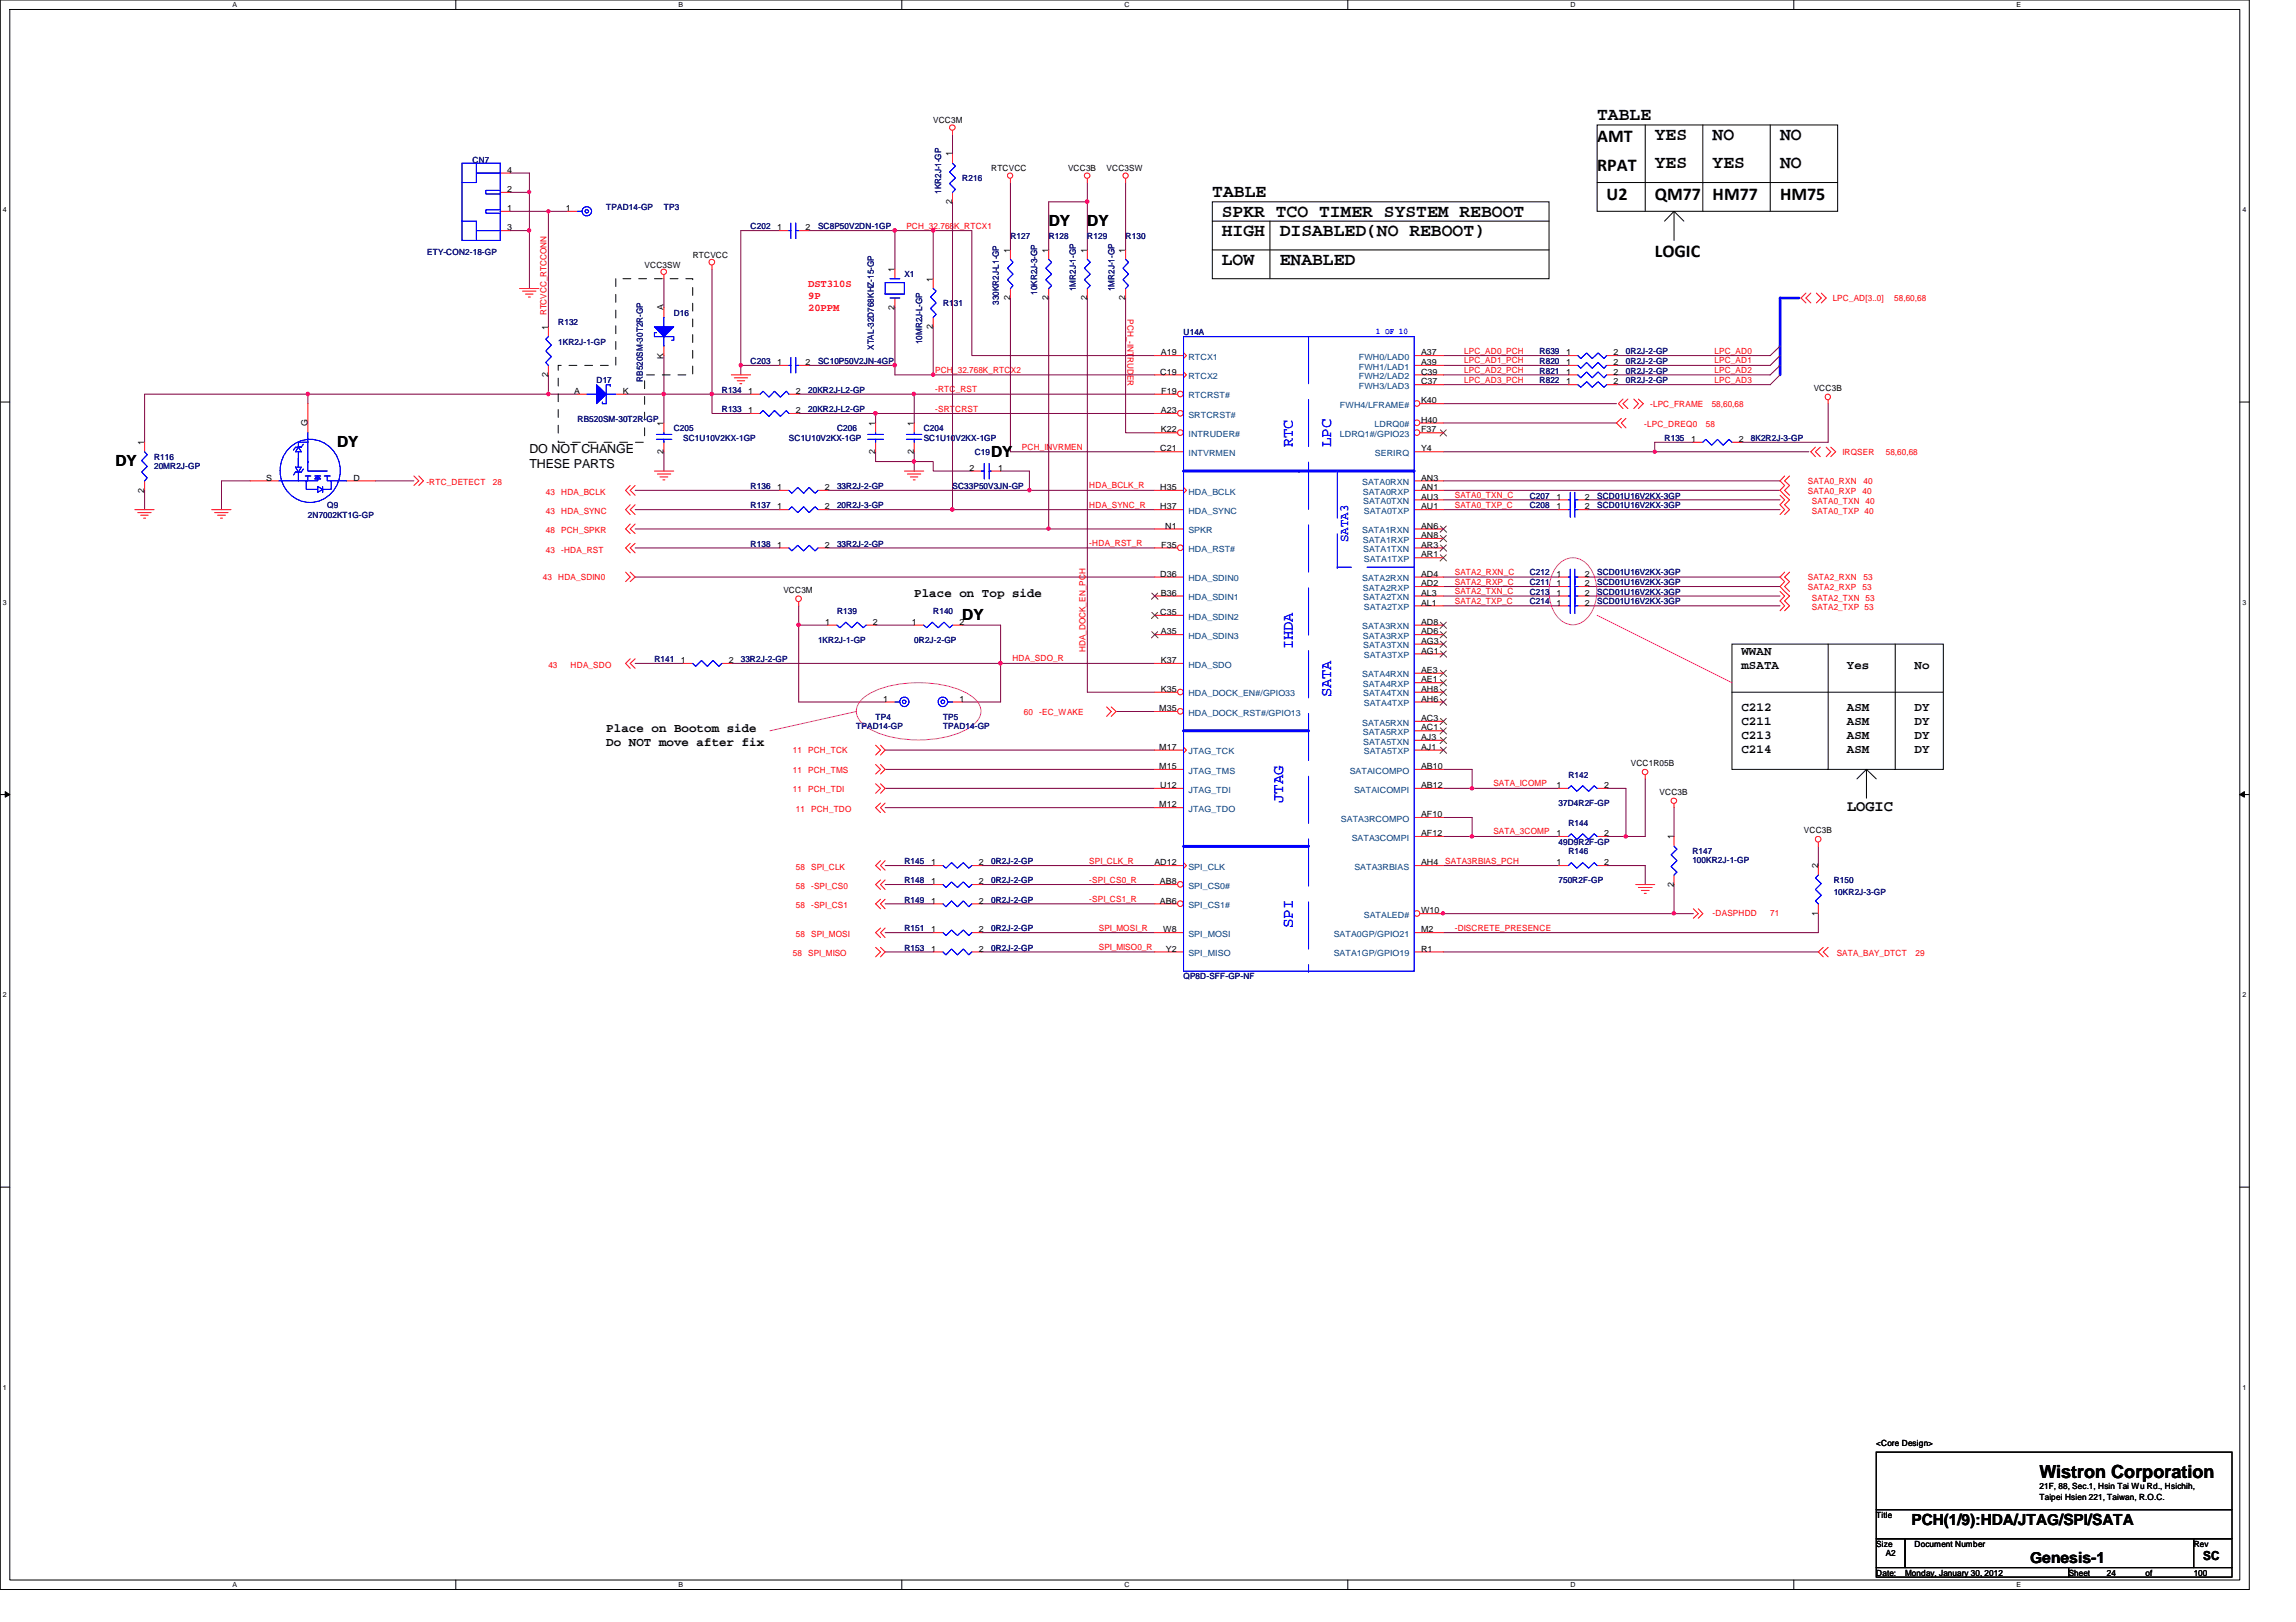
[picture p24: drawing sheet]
<svg xmlns="http://www.w3.org/2000/svg" width="297mm" height="210mm" viewBox="0 0 297 210" stroke-linecap="round" stroke-linejoin="round" font-family="sans-serif">
<defs><g id="words">
<g font-size="2.3">
<text x="206.6" y="15.6">TABLE</text>
<text x="206.6" y="18.4">AMT</text>
<text x="206.6" y="22.1">RPAT</text>
<text x="214.1" y="18.1">YES</text>
<text x="214.1" y="21.8">YES</text>
<text x="221.6" y="18.1">NO</text>
<text x="221.6" y="21.8">YES</text>
<text x="230.3" y="18.1">NO</text>
<text x="230.3" y="21.8">NO</text>
<text x="156.8" y="25.5">TABLE</text>
<text x="158.1" y="28">SPKR TCO TIMER SYSTEM REBOOT</text>
<text x="207.9" y="25.8">U2</text>
<text x="214.1" y="25.8">QM77</text>
<text x="221.6" y="25.8">HM77</text>
<text x="230.3" y="25.8">HM75</text>
<text x="158.1" y="30.5">HIGH</text>
<text x="158.1" y="34.2">LOW</text>
<text x="165.6" y="30.5">DISABLED(NO REBOOT)</text>
<text x="165.6" y="34.2">ENABLED</text>
<text x="214.1" y="33.3">LOGIC</text>
<text x="263.9" y="191.3">Wistron Corporation</text>
</g>
<g font-size="2">
<text x="135.7" y="29.2">DY</text>
<text x="140.7" y="29.2">DY</text>
<text x="43.6" y="57.9">DY</text>
<text x="128.2" y="59.1">DY</text>
<text x="14.9" y="60.3">DY</text>
<text x="124.5" y="80.3">DY</text>
<text x="239" y="104.9">LOGIC</text>
<text x="247.3" y="197.4">PCH(1/9):HDA/JTAG/SPI/SATA</text>
<text x="262.6" y="202.2">Genesis-1</text>
</g>
<g font-size="2" fill="#00f">
<text x="167.3" y="57.9" transform="rotate(-90 167.3 57.9)">RTC</text>
<text x="172.2" y="57.9" transform="rotate(-90 172.2 57.9)">LPC</text>
<text x="167.3" y="84" transform="rotate(-90 167.3 84)">IHDA</text>
<text x="172.2" y="90.2" transform="rotate(-90 172.2 90.2)">SATA</text>
<text x="166" y="103.9" transform="rotate(-90 166 103.9)">JTAG</text>
<text x="167.3" y="120.1" transform="rotate(-90 167.3 120.1)">SPI</text>
</g>
<g font-size="1.6">
<text x="68.5" y="58.7">DO NOT CHANGE</text>
<text x="68.5" y="60.5">THESE PARTS</text>
<text x="118.3" y="77.3">Place on Top side</text>
<text x="225.3" y="84.7">WWAN</text>
<text x="225.3" y="86.5">mSATA</text>
<text x="238.9" y="86.5">Yes</text>
<text x="247.7" y="86.5">No</text>
<text x="78.4" y="94.7">Place on Bootom side</text>
<text x="225.3" y="92">C212</text>
<text x="225.3" y="93.8">C211</text>
<text x="225.3" y="95.6">C213</text>
<text x="238.9" y="92">ASM</text>
<text x="238.9" y="93.8">ASM</text>
<text x="238.9" y="95.6">ASM</text>
<text x="247.7" y="92">DY</text>
<text x="247.7" y="93.8">DY</text>
<text x="247.7" y="95.6">DY</text>
<text x="78.4" y="96.5">Do NOT move after fix</text>
<text x="225.3" y="97.5">C214</text>
<text x="238.9" y="97.5">ASM</text>
<text x="247.7" y="97.5">DY</text>
<text x="285" y="201.9">SC</text>
</g>
<text font-size="1.6" fill="#00f" x="174.4" y="70.2" transform="rotate(-90 174.4 70.2)">SATA3</text>
<g font-size="1.4" fill="#f00">
<text x="104.6" y="37.2">DST310S</text>
<text x="104.6" y="38.7">9P</text>
<text x="104.6" y="40.2">20PPM</text>
</g>
<g font-size="1.1">
<text x="120.7" y="16">VCC3M</text>
<text x="65.6" y="22.4">4</text>
<text x="123.2" y="20.2" transform="rotate(-90 123.2 20.2)">1</text>
<text x="128.2" y="22.2">RTCVCC</text>
<text x="138.2" y="22.2">VCC3B</text>
<text x="143.2" y="22.2">VCC3SW</text>
<text x="65.6" y="27.3">1</text>
<text x="65.6" y="24.8">2</text>
<text x="65.6" y="29.8">3</text>
<text x="73.2" y="27.3">1</text>
<text x="100.5" y="29.8">1</text>
<text x="104.2" y="29.8">2</text>
<text x="123.2" y="26.4" transform="rotate(-90 123.2 26.4)">2</text>
<text x="83.4" y="34.6">VCC3SW</text>
<text x="89.6" y="33.4">RTCVCC</text>
<text x="115.7" y="35.2" transform="rotate(-90 115.7 35.2)">1</text>
<text x="130.7" y="32.7" transform="rotate(-90 130.7 32.7)">1</text>
<text x="135.6" y="32.7" transform="rotate(-90 135.6 32.7)">1</text>
<text x="140.6" y="32.7" transform="rotate(-90 140.6 32.7)">1</text>
<text x="145.6" y="32.7" transform="rotate(-90 145.6 32.7)">1</text>
<text x="85.8" y="40.2" transform="rotate(-90 85.8 40.2)">A</text>
<text x="115.7" y="40.1" transform="rotate(-90 115.7 40.1)">2</text>
<text x="120.7" y="36.4" transform="rotate(-90 120.7 36.4)">1</text>
<text x="130.7" y="38.9" transform="rotate(-90 130.7 38.9)">2</text>
<text x="135.6" y="38.9" transform="rotate(-90 135.6 38.9)">2</text>
<text x="140.6" y="38.9" transform="rotate(-90 140.6 38.9)">2</text>
<text x="145.6" y="38.9" transform="rotate(-90 145.6 38.9)">2</text>
<text x="70.9" y="42.7" transform="rotate(-90 70.9 42.7)">1</text>
<text x="85.8" y="46.4" transform="rotate(-90 85.8 46.4)">K</text>
<text x="100.5" y="47.2">1</text>
<text x="104.2" y="47.2">2</text>
<text x="120.7" y="42.6" transform="rotate(-90 120.7 42.6)">2</text>
<text x="150.2" y="46">A19</text>
<text x="183.9" y="46">A37</text>
<text x="183.9" y="47.2">A39</text>
<text x="202.6" y="47.2">1</text>
<text x="202.6" y="46">1</text>
<text x="208.7" y="47.2">2</text>
<text x="208.7" y="46">2</text>
<text x="70.9" y="48.8" transform="rotate(-90 70.9 48.8)">2</text>
<text x="74.3" y="51">A</text>
<text x="80.6" y="51">K</text>
<text x="96.8" y="51">1</text>
<text x="96.8" y="53.5">1</text>
<text x="103" y="51">2</text>
<text x="103" y="53.5">2</text>
<text x="150.1" y="48.5">C19</text>
<text x="150.2" y="53.5">A23</text>
<text x="150.2" y="51">F19</text>
<text x="183.9" y="52.2">K40</text>
<text x="183.9" y="48.5">C39</text>
<text x="183.9" y="49.7">C37</text>
<text x="202.6" y="49.7">1</text>
<text x="202.6" y="48.5">1</text>
<text x="208.7" y="49.7">2</text>
<text x="208.7" y="48.5">2</text>
<text x="234.7" y="50.6">VCC3B</text>
<text x="18.7" y="57.6" transform="rotate(-90 18.7 57.6)">1</text>
<text x="39.8" y="55.1" transform="rotate(-90 39.8 55.1)">G</text>
<text x="85.8" y="58.8" transform="rotate(-90 85.8 58.8)">2</text>
<text x="85.8" y="55.1" transform="rotate(-90 85.8 55.1)">1</text>
<text x="113.2" y="58.8" transform="rotate(-90 113.2 58.8)">2</text>
<text x="113.2" y="55.1" transform="rotate(-90 113.2 55.1)">1</text>
<text x="118.2" y="58.8" transform="rotate(-90 118.2 58.8)">2</text>
<text x="118.2" y="55.1" transform="rotate(-90 118.2 55.1)">1</text>
<text x="150.1" y="58.4">C21</text>
<text x="150.2" y="56">K22</text>
<text x="183.9" y="56">F37</text>
<text x="183.9" y="58.4">Y4</text>
<text x="183.9" y="54.7">H40</text>
<text x="218.8" y="57.2">1</text>
<text x="225" y="57.2">2</text>
<text x="18.7" y="63.8" transform="rotate(-90 18.7 63.8)">2</text>
<text x="34.5" y="62.2">S</text>
<text x="45.7" y="62.2">D</text>
<text x="100.5" y="63.4">1</text>
<text x="100.5" y="65.9">1</text>
<text x="106.7" y="63.4">2</text>
<text x="106.7" y="65.9">2</text>
<text x="125.4" y="60.9">2</text>
<text x="129.1" y="60.9">1</text>
<text x="150.1" y="63.4">H35</text>
<text x="150.1" y="65.9">H37</text>
<text x="183.8" y="62.2">AN3</text>
<text x="183.9" y="65.9">AU1</text>
<text x="183.9" y="63.4">AN1</text>
<text x="183.9" y="64.6">AU3</text>
<text x="201.4" y="64.6">1</text>
<text x="201.4" y="65.9">1</text>
<text x="205" y="64.6">2</text>
<text x="205" y="65.9">2</text>
<text x="100.5" y="70.9">1</text>
<text x="106.7" y="70.9">2</text>
<text x="150.2" y="70.9">F35</text>
<text x="150.7" y="68.4">N1</text>
<text x="183.8" y="68.4">AN6</text>
<text x="183.9" y="69.6">AN8</text>
<text x="183.9" y="70.9">AR3</text>
<text x="101.3" y="76.7">VCC3M</text>
<text x="150.1" y="74.6">D36</text>
<text x="150.2" y="77.1">B36</text>
<text x="183.8" y="74.6">AD4</text>
<text x="183.9" y="72.1">AR1</text>
<text x="183.9" y="75.9">AD2</text>
<text x="183.9" y="77.1">AL3</text>
<text x="201.4" y="74.6">1</text>
<text x="201.4" y="77.1">1</text>
<text x="201.4" y="75.9">1</text>
<text x="205" y="74.6">2</text>
<text x="205" y="77.1">2</text>
<text x="205" y="75.9">2</text>
<text x="106.8" y="80.9">1</text>
<text x="112.9" y="80.9">2</text>
<text x="118" y="80.9">1</text>
<text x="124.1" y="80.9">2</text>
<text x="150.1" y="79.6">C35</text>
<text x="150.2" y="82.1">A35</text>
<text x="183.8" y="80.9">AD8</text>
<text x="183.9" y="78.4">AL1</text>
<text x="183.9" y="82.1">AD6</text>
<text x="183.9" y="83.3">AG3</text>
<text x="201.4" y="78.4">1</text>
<text x="205" y="78.4">2</text>
<text x="88.1" y="85.8">1</text>
<text x="94.3" y="85.8">2</text>
<text x="150.2" y="85.8">K37</text>
<text x="150.2" y="89.5">K35</text>
<text x="183.8" y="87.1">AE3</text>
<text x="183.9" y="84.6">AG1</text>
<text x="183.9" y="88.3">AE1</text>
<text x="183.9" y="89.5">AH8</text>
<text x="114.3" y="90.8">1</text>
<text x="124.1" y="90.8">1</text>
<text x="150" y="92">M35</text>
<text x="183.8" y="93.3">AC3</text>
<text x="183.9" y="90.8">AH6</text>
<text x="183.9" y="94.5">AC1</text>
<text x="183.9" y="95.8">AJ3</text>
<text x="150" y="97">M17</text>
<text x="150" y="99.5">M15</text>
<text x="150.1" y="102">U12</text>
<text x="183.8" y="102">AB12</text>
<text x="183.9" y="97">AJ1</text>
<text x="183.9" y="99.5">AB10</text>
<text x="201.4" y="102">1</text>
<text x="207.5" y="102">2</text>
<text x="211" y="99.1">VCC1R05B</text>
<text x="150" y="104.5">M12</text>
<text x="183.8" y="105.7">AF10</text>
<text x="214.7" y="102.9">VCC3B</text>
<text x="233.4" y="107.8">VCC3B</text>
<text x="120.5" y="112">1</text>
<text x="126.6" y="112">2</text>
<text x="149.3" y="112">AD12</text>
<text x="183.9" y="108.2">AF12</text>
<text x="183.9" y="112">AH4</text>
<text x="201.4" y="112">1</text>
<text x="201.4" y="108.2">1</text>
<text x="207.5" y="112">2</text>
<text x="207.5" y="108.2">2</text>
<text x="216.5" y="108.6" transform="rotate(-90 216.5 108.6)">1</text>
<text x="235.2" y="112.4" transform="rotate(-90 235.2 112.4)">2</text>
<text x="120.5" y="116.9">1</text>
<text x="120.5" y="114.4">1</text>
<text x="126.6" y="116.9">2</text>
<text x="126.6" y="114.4">2</text>
<text x="150.1" y="114.4">AB8</text>
<text x="150.1" y="116.9">AB6</text>
<text x="183.9" y="118.2">W10</text>
<text x="216.5" y="114.8" transform="rotate(-90 216.5 114.8)">2</text>
<text x="235.2" y="118.5" transform="rotate(-90 235.2 118.5)">1</text>
<text x="120.5" y="120.6">1</text>
<text x="120.5" y="123.1">1</text>
<text x="126.6" y="120.6">2</text>
<text x="126.6" y="123.1">2</text>
<text x="150.5" y="120.6">W8</text>
<text x="150.8" y="123.1">Y2</text>
<text x="183.8" y="120.6">M2</text>
<text x="183.8" y="123.1">R1</text>
<text x="242.7" y="187.1">&lt;Core Design&gt;</text>
<text x="242.7" y="196.4">Title</text>
<text x="263.9" y="192.7">21F, 88, Sec.1, Hsin Tai Wu Rd., Hsichih,</text>
<text x="263.9" y="194.1">Taipei Hsien 221, Taiwan, R.O.C.</text>
<text x="242.7" y="200.2">Size</text>
<text x="242.7" y="203.9">Date:</text>
<text x="244" y="201.4">A2</text>
<text x="246.5" y="203.9">Monday, January 30, 2012</text>
<text x="247.7" y="200.2">Document Number</text>
<text x="267.6" y="203.9">Sheet</text>
<text x="272.6" y="203.9">24</text>
<text x="277.6" y="203.9">of</text>
<text x="283.8" y="203.9">100</text>
<text x="283.8" y="200.2">Rev</text>
</g>
<g font-size="1.1" fill="#000080">
<text x="61.1" y="21.1">CN7</text>
<text x="124.5" y="23.5">R216</text>
<text x="78.4" y="27.2">TPAD14-GP</text>
<text x="85.9" y="27.2">TP3</text>
<text x="97.1" y="29.7">C202</text>
<text x="105.8" y="29.7">SC8P50V2DN-1GP</text>
<text x="121.7" y="25.1" transform="rotate(-90 121.7 25.1)">1KR2J-1-GP</text>
<text x="55.3" y="33">ETY-CON2-18-GP</text>
<text x="117" y="35.9">X1</text>
<text x="130.7" y="30.9">R127</text>
<text x="135.7" y="30.9">R128</text>
<text x="140.7" y="30.9">R129</text>
<text x="145.6" y="30.9">R130</text>
<text x="87.2" y="40.9">D16</text>
<text x="122" y="39.6">R131</text>
<text x="129.2" y="39.5" transform="rotate(-90 129.2 39.5)">330KR2J-L1-GP</text>
<text x="134.2" y="38.2" transform="rotate(-90 134.2 38.2)">10KR2J-3-GP</text>
<text x="139.2" y="37.7" transform="rotate(-90 139.2 37.7)">1MR2J-1-GP</text>
<text x="144.2" y="37.7" transform="rotate(-90 144.2 37.7)">1MR2J-1-GP</text>
<text x="72.2" y="42.1">R132</text>
<text x="72.2" y="44.6">1KR2J-1-GP</text>
<text x="97.1" y="47.1">C203</text>
<text x="105.8" y="47.1">SC10P50V2JN-4GP</text>
<text x="113.1" y="45.3" transform="rotate(-90 113.1 45.3)">XTAL-32D768KHZ-15-GP</text>
<text x="119.3" y="44.5" transform="rotate(-90 119.3 44.5)">10MR2J-L-GP</text>
<text x="153.1" y="43.3">U14A</text>
<text x="199.2" y="47.1">R820</text>
<text x="199.2" y="45.8">R639</text>
<text x="210.4" y="47.1">0R2J-2-GP</text>
<text x="210.4" y="45.8">0R2J-2-GP</text>
<text x="77.2" y="49.6">D17</text>
<text x="83.2" y="49.4" transform="rotate(-90 83.2 49.4)">RB520SM-30T2R-GP</text>
<text x="93.4" y="50.8">R134</text>
<text x="93.4" y="53.3">R133</text>
<text x="104.6" y="50.8">20KR2J-L2-GP</text>
<text x="104.6" y="53.3">20KR2J-L2-GP</text>
<text x="199.2" y="49.6">R822</text>
<text x="199.2" y="48.3">R821</text>
<text x="210.4" y="49.6">0R2J-2-GP</text>
<text x="210.4" y="48.3">0R2J-2-GP</text>
<text x="19.9" y="59.5">R116</text>
<text x="74.7" y="54.6">RB520SM-30T2R-GP</text>
<text x="87.2" y="55.8">C205</text>
<text x="88.4" y="57.1">SC1U10V2KX-1GP</text>
<text x="102.1" y="57.1">SC1U10V2KX-1GP</text>
<text x="108.3" y="55.8">C206</text>
<text x="119.5" y="55.8">C204</text>
<text x="119.5" y="57.1">SC1U10V2KX-1GP</text>
<text x="126.1" y="58.9">C19</text>
<text x="215.3" y="57.1">R135</text>
<text x="226.5" y="57.1">8K2R2J-3-GP</text>
<text x="19.9" y="60.7">20MR2J-GP</text>
<text x="42.3" y="65.7">Q9</text>
<text x="97.1" y="63.3">R136</text>
<text x="97.1" y="65.7">R137</text>
<text x="108.3" y="63.3">33R2J-2-GP</text>
<text x="108.3" y="65.7">20R2J-3-GP</text>
<text x="123.2" y="63.3">SC33P50V3JN-GP</text>
<text x="197.9" y="64.5">C207</text>
<text x="197.9" y="65.7">C208</text>
<text x="206.6" y="64.5">SCD01U16V2KX-3GP</text>
<text x="206.6" y="65.7">SCD01U16V2KX-3GP</text>
<text x="39.8" y="67">2N7002KT1G-GP</text>
<text x="97.1" y="70.7">R138</text>
<text x="108.3" y="70.7">33R2J-2-GP</text>
<text x="197.9" y="74.5">C212</text>
<text x="197.9" y="77">C213</text>
<text x="197.9" y="75.7">C211</text>
<text x="206.6" y="74.5">SCD01U16V2KX-3GP</text>
<text x="206.6" y="77">SCD01U16V2KX-3GP</text>
<text x="206.6" y="75.7">SCD01U16V2KX-3GP</text>
<text x="105.8" y="83.2">1KR2J-1-GP</text>
<text x="108.3" y="79.5">R139</text>
<text x="118.3" y="83.2">0R2J-2-GP</text>
<text x="120.7" y="79.5">R140</text>
<text x="197.9" y="78.2">C214</text>
<text x="206.6" y="78.2">SCD01U16V2KX-3GP</text>
<text x="84.7" y="85.7">R141</text>
<text x="95.8" y="85.7">33R2J-2-GP</text>
<text x="110.8" y="94.4">TPAD14-GP</text>
<text x="113.3" y="93.1">TP4</text>
<text x="122" y="93.1">TP5</text>
<text x="122" y="94.4">TPAD14-GP</text>
<text x="202.9" y="100.6">R142</text>
<text x="201.6" y="104.4">37D4R2F-GP</text>
<text x="202.9" y="106.8">R144</text>
<text x="117" y="111.8">R145</text>
<text x="128.2" y="111.8">0R2J-2-GP</text>
<text x="201.6" y="109.3">49D9R2F-GP</text>
<text x="202.9" y="110.6">R146</text>
<text x="218.9" y="110.6">R147</text>
<text x="218.9" y="111.7">100KR2J-1-GP</text>
<text x="117" y="116.8">R149</text>
<text x="117" y="114.3">R148</text>
<text x="128.2" y="116.8">0R2J-2-GP</text>
<text x="128.2" y="114.3">0R2J-2-GP</text>
<text x="201.6" y="114.3">750R2F-GP</text>
<text x="237.2" y="114.3">R150</text>
<text x="237.2" y="115.8">10KR2J-3-GP</text>
<text x="117" y="120.5">R151</text>
<text x="117" y="123">R153</text>
<text x="128.2" y="120.5">0R2J-2-GP</text>
<text x="128.2" y="123">0R2J-2-GP</text>
<text x="153.1" y="126.7">QP8D-SFF-GP-NF</text>
</g>
<g font-size="1.1" fill="#f00">
<text x="117.3" y="29.6">PCH_32.768K_RTCX1</text>
<text x="70.7" y="40.8" transform="rotate(-90 70.7 40.8)">RTCVCC_RTCCONN</text>
<text x="145.9" y="41.3" transform="rotate(90 145.9 41.3)">PCH_-INTRUDER</text>
<text x="237.1" y="39">LPC_AD[3..0]</text>
<text x="245.1" y="39">58,60,68</text>
<text x="189.4" y="45.8">LPC_AD0_PCH</text>
<text x="189.4" y="47">LPC_AD1_PCH</text>
<text x="221.8" y="45.8">LPC_AD0</text>
<text x="221.8" y="47">LPC_AD1</text>
<text x="121" y="50.8">-RTC_RST</text>
<text x="121" y="53.3">-SRTCRST</text>
<text x="121" y="48.3">PCH_32.768K_RTCX2</text>
<text x="189.4" y="48.3">LPC_AD2_PCH</text>
<text x="189.4" y="49.5">LPC_AD3_PCH</text>
<text x="213.5" y="52.7">-LPC_FRAME</text>
<text x="221.4" y="52.7">58,60,68</text>
<text x="221.8" y="48.3">LPC_AD2</text>
<text x="221.8" y="49.5">LPC_AD3</text>
<text x="132.2" y="58.2">PCH_INVRMEN</text>
<text x="212.7" y="55.2">-LPC_DREQ0</text>
<text x="220.7" y="55.2">58</text>
<text x="238.4" y="58.9">IRQSER</text>
<text x="244" y="58.9">58,60,68</text>
<text x="55.2" y="62.8">-RTC_DETECT</text>
<text x="63.8" y="62.8">28</text>
<text x="70.6" y="64">43</text>
<text x="72.6" y="64">HDA_BCLK</text>
<text x="140.9" y="63.2">HDA_BCLK_R</text>
<text x="140.9" y="65.7">HDA_SYNC_R</text>
<text x="188.2" y="64.4">SATA0_TXN_C</text>
<text x="188.2" y="65.7">SATA0_TXP_C</text>
<text x="233.9" y="62.7">SATA0_RXN</text>
<text x="233.9" y="63.9">SATA0_RXP</text>
<text x="234.4" y="65.3">SATA0_TXN 40</text>
<text x="241" y="63.9">40</text>
<text x="241.1" y="62.7">40</text>
<text x="70.6" y="71.5">43</text>
<text x="70.6" y="69">48</text>
<text x="70.6" y="66.5">43</text>
<text x="72.6" y="71.5">-HDA_RST</text>
<text x="72.6" y="69">PCH_SPKR</text>
<text x="72.6" y="66.5">HDA_SYNC</text>
<text x="140.9" y="70.7">-HDA_RST_R</text>
<text x="234.4" y="66.5">SATA0_TXP 40</text>
<text x="70.2" y="75.1">43</text>
<text x="72.2" y="75.1">HDA_SDIN0</text>
<text x="188.2" y="75.6">SATA2_RXP_C</text>
<text x="188.2" y="74.4">SATA2_RXN_C</text>
<text x="188.2" y="76.9">SATA2_TXN_C</text>
<text x="233.9" y="75.1">SATA2_RXN</text>
<text x="233.9" y="76.3">SATA2_RXP</text>
<text x="234.4" y="77.7">SATA2_TXN 53</text>
<text x="241" y="76.3">53</text>
<text x="241.1" y="75.1">53</text>
<text x="188.2" y="78.1">SATA2_TXP_C</text>
<text x="234.4" y="79">SATA2_TXP 53</text>
<text x="70.9" y="86.4">43</text>
<text x="73.8" y="86.4">HDA_SDO</text>
<text x="131" y="85.6">HDA_SDO_R</text>
<text x="140.4" y="84.4" transform="rotate(-90 140.4 84.4)">HDA_DOCK_EN_PCH</text>
<text x="132.5" y="92.5">60</text>
<text x="134.4" y="92.5">-EC_WAKE</text>
<text x="102.6" y="97.5">11</text>
<text x="102.6" y="100">11</text>
<text x="104.6" y="97.5">PCH_TCK</text>
<text x="104.6" y="100">PCH_TMS</text>
<text x="193.2" y="101.8">SATA_ICOMP</text>
<text x="102.6" y="102.5">11</text>
<text x="103" y="105.1">11</text>
<text x="104.6" y="102.5">PCH_TDI</text>
<text x="104.9" y="105.1">PCH_TDO</text>
<text x="193.2" y="108">SATA_3COMP</text>
<text x="103" y="112.6">58</text>
<text x="104.9" y="112.6">SPI_CLK</text>
<text x="140.9" y="111.8">SPI_CLK_R</text>
<text x="187" y="111.8">SATA3RBIAS_PCH</text>
<text x="103" y="115.1">58</text>
<text x="103" y="117.5">58</text>
<text x="104.9" y="115.1">-SPI_CS0</text>
<text x="104.9" y="117.5">-SPI_CS1</text>
<text x="140.9" y="114.2">-SPI_CS0_R</text>
<text x="140.9" y="116.7">-SPI_CS1_R</text>
<text x="221.6" y="118.5">-DASPHDD</text>
<text x="229" y="118.5">71</text>
<text x="102.6" y="123.7">58</text>
<text x="103" y="121.3">58</text>
<text x="104.6" y="123.7">SPI_MISO</text>
<text x="104.9" y="121.3">SPI_MOSI</text>
<text x="142.2" y="120.4">SPI_MOSI_R</text>
<text x="142.2" y="122.9">SPI_MISO0_R</text>
<text x="188.2" y="120.4">-DISCRETE_PRESENCE</text>
<text x="237.6" y="123.7">SATA_BAY_DTCT</text>
<text x="247.8" y="123.7">29</text>
</g>
<g font-size="1.1" fill="#004080">
<text x="153.8" y="46.6">RTCX1</text>
<text x="175.8" y="46.6">FWH0/LAD0</text>
<text x="175.8" y="47.8">FWH1/LAD1</text>
<text x="153.8" y="49.1">RTCX2</text>
<text x="153.8" y="51.6">RTCRST#</text>
<text x="173.4" y="52.8">FWH4/LFRAME#</text>
<text x="175.8" y="49.1">FWH2/LAD2</text>
<text x="175.8" y="50.3">FWH3/LAD3</text>
<text x="153.8" y="59">INTVRMEN</text>
<text x="153.8" y="56.6">INTRUDER#</text>
<text x="153.8" y="54.1">SRTCRST#</text>
<text x="173.4" y="56.6">LDRQ1#/GPIO23</text>
<text x="177.8" y="55.3">LDRQ0#</text>
<text x="177.9" y="59">SERIRQ</text>
<text x="153.8" y="64">HDA_BCLK</text>
<text x="176.2" y="62.8">SATA0RXN</text>
<text x="176.3" y="64">SATA0RXP</text>
<text x="176.4" y="65.2">SATA0TXN</text>
<text x="153.8" y="66.5">HDA_SYNC</text>
<text x="153.8" y="71.5">HDA_RST#</text>
<text x="153.8" y="69">SPKR</text>
<text x="176.2" y="69">SATA1RXN</text>
<text x="176.3" y="70.2">SATA1RXP</text>
<text x="176.4" y="71.5">SATA1TXN</text>
<text x="176.4" y="66.5">SATA0TXP</text>
<text x="153.8" y="75.2">HDA_SDIN0</text>
<text x="153.8" y="77.7">HDA_SDIN1</text>
<text x="176.2" y="75.2">SATA2RXN</text>
<text x="176.3" y="76.5">SATA2RXP</text>
<text x="176.4" y="77.7">SATA2TXN</text>
<text x="176.4" y="72.7">SATA1TXP</text>
<text x="153.8" y="80.2">HDA_SDIN2</text>
<text x="153.8" y="82.7">HDA_SDIN3</text>
<text x="176.2" y="81.4">SATA3RXN</text>
<text x="176.3" y="82.7">SATA3RXP</text>
<text x="176.4" y="83.9">SATA3TXN</text>
<text x="176.4" y="79">SATA2TXP</text>
<text x="153.8" y="86.4">HDA_SDO</text>
<text x="176.2" y="87.7">SATA4RXN</text>
<text x="176.3" y="88.9">SATA4RXP</text>
<text x="176.4" y="85.2">SATA3TXP</text>
<text x="153.8" y="90.1">HDA_DOCK_EN#/GPIO33</text>
<text x="153.8" y="92.6">HDA_DOCK_RST#/GPIO13</text>
<text x="176.2" y="93.9">SATA5RXN</text>
<text x="176.3" y="95.1">SATA5RXP</text>
<text x="176.4" y="90.1">SATA4TXN</text>
<text x="176.4" y="91.4">SATA4TXP</text>
<text x="153.8" y="97.6">JTAG_TCK</text>
<text x="153.8" y="100.1">JTAG_TMS</text>
<text x="174.6" y="100.1">SATAICOMPO</text>
<text x="176.4" y="96.4">SATA5TXN</text>
<text x="176.4" y="97.6">SATA5TXP</text>
<text x="153.8" y="102.6">JTAG_TDI</text>
<text x="153.8" y="105.1">JTAG_TDO</text>
<text x="173.5" y="106.3">SATA3RCOMPO</text>
<text x="175.2" y="102.6">SATAICOMPI</text>
<text x="153.8" y="112.6">SPI_CLK</text>
<text x="174.9" y="108.8">SATA3COMPI</text>
<text x="175.2" y="112.6">SATA3RBIAS</text>
<text x="153.8" y="115">SPI_CS0#</text>
<text x="153.8" y="117.5">SPI_CS1#</text>
<text x="176.4" y="118.8">SATALED#</text>
<text x="153.8" y="121.2">SPI_MOSI</text>
<text x="153.8" y="123.7">SPI_MISO</text>
<text x="172.5" y="121.2">SATA0GP/GPIO21</text>
<text x="172.5" y="123.7">SATA1GP/GPIO19</text>
</g>
<text font-size="1.1" fill="#00f" x="178" y="43.2">1 OF 10</text>
<g font-size=".9">
<text x="30.1" y=".9">A</text>
<text x="87.8" y=".9">B</text>
<text x="145.5" y=".9">C</text>
<text x="203.2" y=".9">D</text>
<text x="260.9" y=".9">E</text>
<text x=".4" y="27.4">4</text>
<text x="290.1" y="27.4">4</text>
<text x=".4" y="78.2">3</text>
<text x="290.1" y="78.2">3</text>
<text x=".4" y="129">2</text>
<text x="290.1" y="129">2</text>
<text x=".4" y="179.8">1</text>
<text x="290.1" y="179.8">1</text>
<text x="30.1" y="205.4">A</text>
<text x="87.8" y="205.4">B</text>
<text x="145.5" y="205.4">C</text>
<text x="203.2" y="205.4">D</text>
<text x="260.9" y="205.4">E</text>
</g>
</g></defs>
<path d="M0 0h291v205.7h-291zM1.3 1.2h288.5v203.3h-288.5z" fill="none" stroke="#000" stroke-width=".13"/>
<g fill="#fff">
<path d="M30.1 .1h.5v1h-.5z"/>
<path d="M30.1 204.6h.5v1h-.5z"/>
</g>
<path d="M59 0v1.2M59 204.5v1.2" fill="none" stroke="#000" stroke-width=".13"/>
<g fill="#fff">
<path d="M87.8 .1h.6v1h-.6z"/>
<path d="M87.8 204.6h.6v1h-.6z"/>
</g>
<path d="M116.7 0v1.2M116.7 204.5v1.2" fill="none" stroke="#000" stroke-width=".13"/>
<g fill="#fff">
<path d="M145.5 .1h.6v1h-.6z"/>
<path d="M145.5 204.6h.6v1h-.6z"/>
</g>
<path d="M174.4 0v1.2M174.4 204.5v1.2" fill="none" stroke="#000" stroke-width=".13"/>
<g fill="#fff">
<path d="M203.2 .1h.6v1h-.6z"/>
<path d="M203.2 204.6h.6v1h-.6z"/>
</g>
<path d="M232.1 0v1.2M232.1 204.5v1.2" fill="none" stroke="#000" stroke-width=".13"/>
<g fill="#fff">
<path d="M260.9 .1h.6v1h-.6z"/>
<path d="M260.9 204.6h.6v1h-.6z"/>
<path d="M.4 26.6h.5v1h-.5z"/>
<path d="M290.1 26.6h.5v1h-.5z"/>
<path d="M.4 77.4h.5v1h-.5z"/>
<path d="M290.1 77.4h.5v1h-.5z"/>
</g>
<path d="M0 52h1.3M289.8 52h1.2" fill="none" stroke="#000" stroke-width=".13"/>
<g fill="#fff">
<path d="M.4 128.2h.5v1h-.5z"/>
<path d="M290.1 128.2h.5v1h-.5z"/>
</g>
<path d="M0 102.8h1.3M.7 102.4l.6 .4-.6 .4zM289.8 102.8h1.2M289.8 102.8l.6-.4v.8z" fill="none" stroke="#000" stroke-width=".13"/>
<path d="M.7 102.4l.6 .4-.6 .4zM289.8 102.8l.6-.4v.8z" fill="#000"/>
<g fill="#fff">
<path d="M.4 179h.5v1h-.5z"/>
<path d="M290.1 179h.5v1h-.5z"/>
</g>
<path d="M0 153.6h1.3M289.8 153.6h1.2" fill="none" stroke="#000" stroke-width=".13"/>
<path d="M115.8 29.8h4.9M236.5 52.2v5M190.5 99.6v2.4M186.7 102h3.8M190.5 102h11.1" fill="none" stroke="#800040" stroke-width=".13"/>
<path d="M190.3 101.9h.3l.1 .1-.1 .2h-.2h-.1z" fill-rule="evenodd" fill="#f0f"/>
<path d="M190.3 101.9h.3l.1 .1-.1 .2h-.2h-.1z" fill="none" stroke="#f0f" stroke-width=".13"/>
<path d="M133.2 63.5h16.2M186.7 99.6h3.8M212.8 100.8v7.4" fill="none" stroke="#800040" stroke-width=".13"/>
<path d="M133 63.3h.3l.1 .1-.1 .2-.1 .1-.2-.1z" fill-rule="evenodd" fill="#f0f"/>
<path d="M133 63.3h.3l.1 .1-.1 .2-.1 .1-.2-.1z" fill="none" stroke="#f0f" stroke-width=".13"/>
<path d="M82.2 66h18.6M123.2 66h26.2M135.7 68.5h13.7M186.7 64.7h14.9M186.7 66h14.9M216.6 118.2h2.5" fill="none" stroke="#800040" stroke-width=".13"/>
<path d="M135.5 68.3h.3l.1 .1-.1 .1-.2 .1-.1-.1z" fill-rule="evenodd" fill="#f0f"/>
<path d="M135.5 68.3h.3l.1 .1-.1 .1-.2 .1-.1-.1z" fill="none" stroke="#f0f" stroke-width=".13"/>
<path d="M82.2 70.9h18.6M107.1 70.9h42.3M129.5 85.9h19.9M186.7 120.7h48.5" fill="none" stroke="#800040" stroke-width=".13"/>
<path d="M129.3 85.7h.3l.1 .1-.1 .2-.2 .1-.1-.1z" fill-rule="evenodd" fill="#f0f"/>
<path d="M129.3 85.7h.3l.1 .1-.1 .2-.2 .1-.1-.1z" fill="none" stroke="#f0f" stroke-width=".13"/>
<path d="M130.7 38.6v19.9h18.7M130.7 23.6v8.7M145.6 23.6v8.7M145.6 38.6v17.4h3.8M118.3 51h31.1" fill="none" stroke="#800040" stroke-width=".13"/>
<path d="M118.1 50.8h.3v.2v.1l-.2 .1-.1-.1z" fill-rule="evenodd" fill="#f0f"/>
<path d="M118.1 50.8h.3v.2v.1l-.2 .1-.1-.1z" fill="none" stroke="#f0f" stroke-width=".13"/>
<path d="M113.3 53.5h36.1" fill="none" stroke="#800040" stroke-width=".13"/>
<path d="M113.1 53.3h.3l.1 .2-.1 .1-.2 .1-.1-.1z" fill-rule="evenodd" fill="#f0f"/>
<path d="M113.1 53.3h.3l.1 .2-.1 .1-.2 .1-.1-.1z" fill="none" stroke="#f0f" stroke-width=".13"/>
<path d="M115.8 39.8v7.5M115.8 29.8v5M120.7 29.8h5M186.7 62.2h43.6M186.7 63.5h43.6M205.4 64.7h24.9M144.4 92.1h5" fill="none" stroke="#800040" stroke-width=".13"/>
<path d="M115.6 29.6h.3l.1 .2-.1 .2-.2 .1-.1-.1z" fill-rule="evenodd" fill="#f0f"/>
<path d="M115.6 29.6h.3l.1 .2-.1 .2-.2 .1-.1-.1z" fill="none" stroke="#f0f" stroke-width=".13"/>
<path d="M120.7 29.8v6.3" fill="none" stroke="#800040" stroke-width=".13"/>
<path d="M120.6 29.6h.3v.2v.2l-.2 .1-.1-.1z" fill-rule="evenodd" fill="#f0f"/>
<path d="M120.6 29.6h.3v.2v.2l-.2 .1-.1-.1z" fill="none" stroke="#f0f" stroke-width=".13"/>
<path d="M104.6 29.8h11.2M104.6 47.3h11.2M205.4 66h24.9" fill="none" stroke="#800040" stroke-width=".13"/>
<path d="M115.6 47.1h.3l.1 .1-.1 .2-.2 .1-.1-.1z" fill-rule="evenodd" fill="#f0f"/>
<path d="M115.6 47.1h.3l.1 .1-.1 .2-.2 .1-.1-.1z" fill="none" stroke="#f0f" stroke-width=".13"/>
<path d="M120.7 48.5h28.7" fill="none" stroke="#800040" stroke-width=".13"/>
<path d="M120.6 48.3h.3v.2v.1l-.2 .1-.1-.1z" fill-rule="evenodd" fill="#f0f"/>
<path d="M120.6 48.3h.3v.2v.1l-.2 .1-.1-.1z" fill="none" stroke="#f0f" stroke-width=".13"/>
<path d="M100.8 29.8h-5v17.5h5M125.7 29.8v16.2h23.7M95.8 47.3v1.2" fill="none" stroke="#800040" stroke-width=".13"/>
<path d="M95.7 47.1h.3l.1 .1-.1 .2-.2 .1-.1-.1z" fill-rule="evenodd" fill="#f0f"/>
<path d="M95.7 47.1h.3l.1 .1-.1 .2-.2 .1-.1-.1z" fill="none" stroke="#f0f" stroke-width=".13"/>
<path d="M85.9 58.5v2.5M85.9 51v3.7M92.1 51h5M118.3 51v3.7M186.7 54.7h22.4M114.5 99.6h34.9M114.5 97.1h34.9M114.5 114.5h6.2M114.5 104.5h34.9M114.5 102h34.9M127 114.5h22.4M114.5 120.7h6.2" fill="none" stroke="#800040" stroke-width=".13"/>
<path d="M85.7 50.8h.3l.1 .2-.1 .1-.2 .1-.1-.1z" fill-rule="evenodd" fill="#f0f"/>
<path d="M85.7 50.8h.3l.1 .2-.1 .1-.2 .1-.1-.1z" fill="none" stroke="#f0f" stroke-width=".13"/>
<path d="M85.9 36.1v3.7M92.1 34.8v16.2M85.9 46v5" fill="none" stroke="#800040" stroke-width=".13"/>
<path d="M91.9 50.8h.3l.1 .2-.1 .1-.1 .1-.2-.1z" fill-rule="evenodd" fill="#f0f"/>
<path d="M91.9 50.8h.3l.1 .2-.1 .1-.1 .1-.2-.1z" fill="none" stroke="#f0f" stroke-width=".13"/>
<path d="M70.9 48.5v2.5h3.8M80.9 51h11.2" fill="none" stroke="#800040" stroke-width=".13"/>
<path d="M70.8 50.8h.3l.1 .2-.1 .1-.2 .1-.1-.1z" fill-rule="evenodd" fill="#f0f"/>
<path d="M70.8 50.8h.3l.1 .2-.1 .1-.2 .1-.1-.1z" fill="none" stroke="#f0f" stroke-width=".13"/>
<path d="M70.9 27.3v15" fill="none" stroke="#800040" stroke-width=".13"/>
<path d="M70.8 27.2h.3l.1 .1-.1 .2-.2 .1-.1-.1z" fill-rule="evenodd" fill="#f0f"/>
<path d="M70.8 27.2h.3l.1 .1-.1 .2-.2 .1-.1-.1z" fill="none" stroke="#f0f" stroke-width=".13"/>
<path d="M70.9 27.3h2.5M214.1 58.5h19.9M186.7 123.2h48.5" fill="none" stroke="#800040" stroke-width=".13"/>
<path d="M213.9 58.3h.3l.1 .2-.1 .1-.1 .1-.2-.1z" fill-rule="evenodd" fill="#f0f"/>
<path d="M213.9 58.3h.3l.1 .2-.1 .1-.1 .1-.2-.1z" fill="none" stroke="#f0f" stroke-width=".13"/>
<path d="M82.2 74.7h67.2M216.6 114.5v3.7M235.2 118.2v2.5M235.2 109.5v2.5M127 120.7h22.4" fill="none" stroke="#800040" stroke-width=".13"/>
<path d="M216.4 118h.3l.1 .2-.1 .1-.2 .1-.1-.1z" fill-rule="evenodd" fill="#f0f"/>
<path d="M216.4 118h.3l.1 .2-.1 .1-.2 .1-.1-.1z" fill="none" stroke="#f0f" stroke-width=".13"/>
<path d="M103.3 53.5h10v1.2M113.3 59.7h5M186.7 52.2h22.4M216.6 104.5v3.7" fill="none" stroke="#800040" stroke-width=".13"/>
<path d="M118.1 59.5h.3v.2v.2h-.2h-.1z" fill-rule="evenodd" fill="#f0f"/>
<path d="M118.1 59.5h.3v.2v.2h-.2h-.1z" fill="none" stroke="#f0f" stroke-width=".13"/>
<path d="M92.1 51v2.5h5M103.3 51h15M113.3 58.5v1.2M118.3 58.5v2.5M186.7 108.2h3.8M190.5 105.8v2.4M190.5 108.2h11.1" fill="none" stroke="#800040" stroke-width=".13"/>
<path d="M190.3 108.1h.3l.1 .1-.1 .2-.2 .1-.1-.1z" fill-rule="evenodd" fill="#f0f"/>
<path d="M190.3 108.1h.3l.1 .1-.1 .2-.2 .1-.1-.1z" fill="none" stroke="#f0f" stroke-width=".13"/>
<path d="M186.7 105.8h3.8M207.9 102h2.5v6.2h-2.5" fill="none" stroke="#800040" stroke-width=".13"/>
<path d="M210.2 108.1h.3l.1 .1-.1 .2-.2 .1-.1-.1z" fill-rule="evenodd" fill="#f0f"/>
<path d="M210.2 108.1h.3l.1 .1-.1 .2-.2 .1-.1-.1z" fill="none" stroke="#f0f" stroke-width=".13"/>
<path d="M140.7 26.1v6.2M120.7 42.3v6.2h-4.9v-1.2M186.7 112h14.9M207.9 112h4.9v2.5M210.4 108.2h2.4" fill="none" stroke="#800040" stroke-width=".13"/>
<path d="M140.5 25.9h.3l.1 .2-.1 .2h-.2h-.1z" fill-rule="evenodd" fill="#f0f"/>
<path d="M140.5 25.9h.3l.1 .2-.1 .2h-.2h-.1z" fill="none" stroke="#f0f" stroke-width=".13"/>
<path d="M135.7 38.6v29.9h-53.5M140.7 26.1h-5v6.2M140.7 38.6v51h8.7M82.2 85.9h6.2M107.1 80.9h-3.8v9.9h11.2M114.5 117h6.2M127 112h22.4M127 117h22.4" fill="none" stroke="#800040" stroke-width=".13"/>
<path d="M103.1 80.7h.4v.2v.1l-.2 .1-.2-.1z" fill-rule="evenodd" fill="#f0f"/>
<path d="M103.1 80.7h.4v.2v.1l-.2 .1-.2-.1z" fill="none" stroke="#f0f" stroke-width=".13"/>
<path d="M123.2 17.4v2.5M123.2 26.1v39.9M140.7 23.6v2.5M94.6 85.9h34.9M113.3 80.9h5M124.5 80.9h5v5M129.5 85.9v4.9h-5" fill="none" stroke="#800040" stroke-width=".13"/>
<path d="M123 65.8h.4v.1v.2l-.2 .1-.2-.1z" fill-rule="evenodd" fill="#f0f"/>
<path d="M123 65.8h.4v.1v.2l-.2 .1-.2-.1z" fill="none" stroke="#f0f" stroke-width=".13"/>
<g fill="none" stroke="#800040" stroke-width=".13">
<path d="M66 27.3h4.9M68.5 29.8v7.5M118.3 59.7h2.4v1.3h5M186.7 46h16.2M186.7 47.3h16.2M186.7 48.5h16.2M186.7 49.8h16.2M209.1 46h19.9M209.1 47.3h19.9M209.1 48.5h19.9M209.1 49.8h19.9M219.1 57.2h-5v1.3h-27.4"/>
<path d="M225.3 57.2h11.2M82.2 63.5h18.6M107.1 66h16.1M129.5 61h3.7v2.5h-26.1M186.7 75.9h14.9M186.7 74.7h14.9M186.7 78.4h14.9M186.7 77.1h14.9M205.4 78.4h24.9M205.4 77.1h24.9M205.4 75.9h24.9M205.4 74.7h24.9"/>
<path d="M114.5 112h6.2M114.5 123.2h6.2M127 123.2h22.4"/>
</g>
<path d="M232.7 38.6h-2.4v9.9" fill="none" stroke="#00f" stroke-width=".34"/>
<path d="M68.3 29.6h.3l.1 .2-.1 .2-.2 .1-.1-.1z" fill-rule="evenodd" fill="#f0f"/>
<path d="M68.3 29.6h.3l.1 .2-.1 .2-.2 .1-.1-.1z" fill="none" stroke="#f0f" stroke-width=".13"/>
<path d="M66 22.4h2.5v2.5h-2.5M66 29.8h2.5M103.3 78.4v2.5M186.7 118.2h29.9" fill="none" stroke="#800040" stroke-width=".13"/>
<path d="M186.5 118h.3l.1 .2-.1 .1-.1 .1-.2-.1z" fill-rule="evenodd" fill="#f0f"/>
<path d="M186.5 118h.3l.1 .2-.1 .1-.1 .1-.2-.1z" fill="none" stroke="#f0f" stroke-width=".13"/>
<path d="M68.5 24.9v4.9" fill="none" stroke="#800040" stroke-width=".13"/>
<path d="M68.3 24.7h.3l.1 .1-.1 .2-.2 .1-.1-.1z" fill-rule="evenodd" fill="#f0f"/>
<path d="M68.3 24.7h.3l.1 .1-.1 .2-.2 .1-.1-.1z" fill="none" stroke="#f0f" stroke-width=".13"/>
<path d="M18.7 51h21.1M39.8 51v1.2M39.8 51h31.1M32.4 62.2h-3.7v3.8" fill="none" stroke="#800040" stroke-width=".13"/>
<path d="M39.7 50.8h.3v.2v.1l-.2 .1-.1-.1z" fill-rule="evenodd" fill="#f0f"/>
<path d="M39.7 50.8h.3v.2v.1l-.2 .1-.1-.1zM201.8 72.9a2.49 2.49 0 0 1 3.9 .5 5.5 5.5 0 0 1-.5 6.7 2.46 2.46 0 0 1-3.9-.5 5.6 5.6 0 0 1 .5-6.7zM206.6 79.6l17.5 8.7M110.8 92.1l-11.2 2.5M111.7 90.3a10.4 10.4 0 0 1 5.8-1.9 14.2 14.2 0 0 1 7.8 1.5 2.5 2.5 0 0 1 1.5 2.7 4.1 4.1 0 0 1-2.3 2.1 15.3 15.3 0 0 1-11.4 0 4.1 4.1 0 0 1-2.2-2.1 2.07 2.07 0 0 1 .8-2.3z" fill="none" stroke="#f0f" stroke-width=".13"/>
<path d="M18.7 51v6.2M230.3 44.8l-1.3 1.2M230.3 46l-1.3 1.3M230.3 47.3l-1.3 1.2M230.3 48.5l-1.3 1.3M18.7 63.5v2.5M48.6 62.2h4.9" fill="none" stroke="#800040" stroke-width=".13"/>
<g fill="none" stroke="#f00" stroke-width=".13">
<path d="M123.2 16.9v.5M64.7 27.3h1.3M64.7 24.9h1.3M64.7 29.8h1.3M64.7 22.4h1.3M67.2 37.3h2.5M67.6 37.7h1.7M68 38.1h1M68.4 38.4h.2M73.4 27.3h1.3M85.9 35.6v.5M85.9 39.8v1.3"/>
<path d="M92.1 34.3v.5M100.8 29.8h1.3M103.3 29.8h1.3M120.7 36.1v1.2M130.7 23.1v.5M130.7 32.3v1.3M130.7 37.3v1.3M135.7 32.3v1.3M135.7 37.3v1.3M140.7 23.1v.5M145.6 23.1v.5M145.6 32.3v1.3"/>
<path d="M145.6 37.3v1.3M233.6 37.9l-.6 .7 .6 .6M234.3 37.9l-.7 .7 .7 .6M235 37.9l.6 .7-.6 .6M235.6 37.9l.7 .7-.7 .6M39.8 52.2v3.8M70.9 42.3v1.3M70.9 47.3v1.2M85.9 44.8v1.2M94.6 48.5h2.5M95 48.9h1.7M95.4 49.3h.9"/>
<path d="M95.7 49.7h.3M97.1 51h1.2M97.1 53.5h1.2M100.8 47.3h1.3M102.1 51h1.2M102.1 53.5h1.2M103.3 47.3h1.3M113.3 54.7v1.3M113.3 57.2v1.3M118.3 54.7v1.3M118.3 57.2v1.3M120.7 41.1v1.2"/>
<path d="M202.9 47.3h1.2M202.9 49.8h1.2M207.9 47.3h1.2M207.9 49.8h1.2M209.8 54.1l-.7 .6 .7 .7M210 51.6l-.6 .6 .6 .7M210.4 54.1l-.6 .6 .6 .7M210.6 51.6l-.6 .6 .6 .7M211.4 51.6l.6 .6-.6 .7M212 51.6l.6 .6-.6 .7M219.1 57.2h1.2M224.1 57.2h1.2"/>
<path d="M234.9 57.9l-.6 .6 .6 .6M235.5 57.9l-.6 .6 .6 .6M236.3 57.9l.6 .6-.6 .6M236.5 51.8v.4M236.9 57.9l.6 .6-.6 .6M17.4 66h2.5M17.8 66.3h1.8M18.2 66.7h1M18.6 67.1h.2M27.4 66h2.5M27.8 66.3h1.7M28.1 66.7h1.1"/>
<path d="M28.5 67.1h.3M32.4 62.2h3.7M44.8 62.2h3.8M53.5 61.6l.7 .6-.7 .6M54.2 61.6l.6 .6-.6 .6M80.9 74l.6 .7-.6 .6M81.5 74l.7 .7-.7 .6M81.5 70.3l-.6 .6 .6 .6M81.5 67.8l-.6 .7 .6 .5M81.5 62.8l-.6 .7 .6 .6M81.5 65.3l-.6 .7 .6 .6M82.2 70.3l-.7 .6 .7 .6"/>
<path d="M82.2 67.8l-.7 .7 .7 .5M82.2 62.8l-.7 .7 .7 .6M82.2 65.3l-.7 .7 .7 .6M84.7 61h2.5M85 61.3h1.8M85.4 61.7h1M85.8 62.1h.2M100.8 63.5h1.3M100.8 66h1.3M103.3 77.9v.5M105.8 63.5h1.3M105.8 66h1.3"/>
<path d="M117 61h2.5M117.4 61.3h1.7M117.8 61.7h.9M118.1 62.1h.3M201.6 64.7h1.3M201.6 74.7h1.3M201.6 77.1h1.3M201.6 75.9h1.3M201.6 66h1.3M204.1 64.7h1.3M204.1 74.7h1.3M204.1 77.1h1.3"/>
<path d="M204.1 75.9h1.3M204.1 66h1.3M230.3 64.1l.6 .6-.6 .6 .6 .7-.6 .6M230.3 76.5l.6 .6-.6 .7 .6 .6-.6 .6M230.9 61.6l-.6 .6 .6 .6-.6 .7 1.2 1.2-.6 .6 .6 .7-.6 .6M230.9 74l-.6 .7 .6 .6-.6 .6 1.2 1.2-.6 .7 .6 .6-.6 .6M231.5 61.6l-.6 .6 .6 .6-.6 .7 .6 .6M231.5 74l-.6 .7 .6 .6-.6 .6 .6 .6M81.5 85.3l-.6 .6 .6 .6M82.2 85.3l-.7 .6 .7 .6M113.3 96.4l.6 .7-.6 .6M113.3 98.9l.6 .7-.6 .6"/>
<path d="M113.9 96.4l.6 .7-.6 .6M113.9 98.9l.6 .7-.6 .6M114.5 90.8h1.3M118.3 80.9h1.2M123.2 80.9h1.3M123.2 90.8h1.3M143.2 91.5l.6 .6-.6 .6M143.8 91.5l.6 .6-.6 .6M113.3 101.4l.6 .6-.6 .7M113.9 113.9l-.6 .6 .6 .6M113.9 111.4l-.6 .6 .6 .6M113.9 103.9l-.6 .6 .6 .7"/>
<path d="M113.9 116.4l-.6 .6 .6 .6M113.9 101.4l.6 .6-.6 .7M114.5 113.9l-.6 .6 .6 .6M114.5 111.4l-.6 .6 .6 .6M114.5 103.9l-.6 .6 .6 .7M114.5 116.4l-.6 .6 .6 .6M120.7 112h1.3M120.7 117h1.3M120.7 114.5h1.3M125.7 112h1.3M125.7 117h1.3M125.7 114.5h1.3"/>
<path d="M201.6 102h1.3M201.6 112h1.3M201.6 108.2h1.3M206.6 102h1.3M206.6 112h1.3M206.6 108.2h1.3M211.6 114.5h2.5M212 114.9h1.7M212.3 115.2h1.1M212.7 115.6h.3M212.8 100.3v.5M216.6 104v.5"/>
<path d="M216.6 108.2v1.3M216.6 113.2v1.3M219.1 117.6l.6 .6-.6 .6M219.7 117.6l.6 .6-.6 .6M235.2 109v.5M235.2 112v1.2M235.2 117v1.2M113.3 122.6l.6 .6-.6 .6M113.9 120.1l-.6 .6 .6 .6M113.9 122.6l.6 .6-.6 .6M114.5 120.1l-.6 .6 .6 .6M120.7 120.7h1.3"/>
<path d="M120.7 123.2h1.3M125.7 120.7h1.3M125.7 123.2h1.3M235.9 122.6l-.7 .6 .7 .6M236.5 122.6l-.6 .6 .6 .6"/>
<circle cx="123.2" cy="16.5" r=".36"/>
<circle cx="85.9" cy="35.2" r=".36"/>
<circle cx="92.1" cy="33.9" r=".37"/>
<circle cx="130.7" cy="22.7" r=".34"/>
<circle cx="140.7" cy="22.7" r=".36"/>
<circle cx="145.6" cy="22.7" r=".34"/>
<circle cx="236.5" cy="51.4" r=".35"/>
<circle cx="103.3" cy="77.5" r=".37"/>
<circle cx="212.8" cy="99.9" r=".36"/>
<circle cx="216.6" cy="103.6" r=".36"/>
<circle cx="235.2" cy="108.6" r=".37"/>
</g>
<g fill="none" stroke="#000" stroke-width=".13">
<path d="M206.6 16.2h31.1v11.1h-31.1zM212.8 16.2v11.1M220.3 16.2v11.1M229 16.2v11.1M156.8 26.1h43.6v10h-43.6zM156.8 28.6h43.6M156.8 32.3h43.6M164.3 28.6v7.5M206.6 23.6h31.1M216.6 27.3l1.2 1.3M216.6 27.3l-1.3 1.3M216.6 27.3v3.8"/>
<path d="M224.1 83.4h27.3v16.2h-27.3zM224.1 89.6h27.3M236.5 83.4v16.2M241.5 99.6l1.2 1.2M241.5 99.6l-1.3 1.2M241.5 99.6v3.7M245.2 83.4v16.2M242.7 187.9h46.1v7.5h-46.1zM242.7 195.4h46.1v3.7h-46.1zM242.7 199.1h3.8v3.8h-3.8zM246.5 199.1h37.3v3.8h-37.3zM283.8 199.1h5v3.8h-5z"/>
<path d="M242.7 202.9h24.9v1.2h-24.9zM267.6 202.9h21.2v1.2h-21.2z"/>
</g>
<path d="M79.7 36.1h9.9v12.4h-6.2v8.7h-11.2v-9.9h7.5z" fill="none" stroke="#000" stroke-width=".13" stroke-dasharray="1 1 1 1 1 1 1 1"/>
<g fill="none" stroke="#00f" stroke-width=".13">
<path d="M59.8 21.1h4.9v10h-4.9zM59.8 28.6h1.8v2.5M61.6 22.4h3.1M61.6 29.8h3.1M61.6 21.1v2.5h-1.8M64.7 27.1h-1.8v.5h1.8M64.7 24.6h-1.8v.5h1.8M74.7 27.3h.6M75.7 27.2h.4l.1 .1-.1 .2-.2 .1-.2-.1zM102.1 29.8h.2M102.3 28.9v2M103 28.9v2"/>
<path d="M103 29.8h.3M120.7 37.3l.4 .4-.7 .7 .7 .8-.7 .7 .7 .8-.4 .4M130.7 33.6l.4 .4-.8 .7 .8 .8-.8 .7 .8 .8-.4 .3M135.7 33.6l.4 .4-.8 .7 .8 .8-.8 .7 .8 .8-.4 .3M145.6 33.6l.4 .4-.7 .7 .7 .8-.7 .7 .7 .8-.4 .3M37.4 58a3.9 3.9 0 0 1 5-.4 3.9 3.9 0 0 1 1.3 4.9 3.8 3.8 0 0 1-4 2.5 3.8 3.8 0 0 1-3.4-3.3 4.2 4.2 0 0 1 1.1-3.7zM38.6 57.9l.4 .6h-.8zM38.6 58.5v1.9M38.6 57.9h.4zM38.6 59.2v1.3M39.2 57.5l-.2 .4M39.8 57.2h-1.2v.7h-.4l-.2 .4"/>
<path d="M39.8 56v3.9M39.8 59.7v1.3h2.5M70.9 43.6l-.3 .3 .7 .8-.7 .7 .7 .7-.7 .8 .3 .4M98.3 51l.4-.4 .8 .8 .7-.8 .8 .8 .7-.8 .4 .4M98.3 53.5l.4-.4 .8 .8 .7-.8 .8 .8 .7-.8 .4 .4M102.1 47.3h.2M102.3 46.3v2M103 46.3v2M103 47.3h.3M112.3 56.2h2M112.3 56.9h2M113.3 56v.2"/>
<path d="M113.3 56.9v.3M117.3 56.2h1.9M117.3 56.9h1.9M118.3 56v.2M118.3 56.9v.3M204.1 47.3l.4 .4 .8-.8 .7 .8 .8-.8 .7 .8 .4-.4M204.1 49.8l.4 .3 .8-.7 .7 .7 .8-.7 .7 .7 .4-.3M220.3 57.2l.4-.3 .7 .7 .8-.7 .7 .7 .8-.7 .4 .3M38.2 61.1h.4M38.2 61.1l-.2 .4M38.2 60.5h.8l-.4 .6zM38.6 61.1v1.1"/>
<path d="M39.2 60.7l-.2 .4h-.4M39.5 61.6h.7M39.6 62.2v1.1h1.5M39.8 61.6v.6h-3.7M40.7 61.6h.8M41.1 61.6v.6h-1.3M41.1 61.6l.4 .4h-.8zM41.1 62.9l.6 .4-.6 .4zM41.9 61.6h.8M42.3 61.6v.6h2.5M42.8 62.2v1.1h-1.1v.4v-.8M102.1 63.5l.3 .3 .8-.7 .8 .7 .7-.7 .7 .7 .4-.3"/>
<path d="M102.1 66l.3-.4 .8 .7 .8-.7 .7 .7 .7-.7 .4 .4M202.9 64.7h.3M202.9 74.7h.3M202.9 77.1h.3M202.9 75.9h.3M202.9 66h.3M203.2 63.7v2M203.2 73.7v1.9M203.2 76.2v1.9M203.2 74.9v2M203.2 64.9v2M203.7 64.7h.4"/>
<path d="M203.7 74.7h.4M203.7 77.1h.4M203.7 75.9h.4M203.7 66h.4M203.7 63.7v2M203.7 73.7v1.9M203.7 76.2v1.9M203.7 74.9v2M203.7 64.9v2M115.8 90.8h.6M116.8 90.7h.3l.1 .1-.1 .2-.1 .1-.2-.1zM119.5 80.9l.4 .3 .7-.7 .8 .7 .7-.7 .7 .7 .4-.3"/>
<path d="M121.8 90.7h.3l.1 .1-.1 .2-.1 .1-.2-.1zM122.6 90.8h.6M122 117l.4 .3 .7-.7 .8 .7 .7-.7 .7 .7 .4-.3M122 114.5l.4 .4 .7-.8 .8 .8 .7-.8 .7 .8 .4-.4M122 112l.4 .4 .7-.8 .8 .8 .7-.8 .7 .8 .4-.4M202.9 102l.4-.3 .7 .7 .8-.7 .7 .7 .7-.7 .4 .3M202.9 112l.4-.4 .7 .8 .8-.8 .7 .8 .7-.8 .4 .4M202.9 108.2l.4-.3 .7 .7 .8-.7 .7 .7 .7-.7 .4 .3M216.6 109.5l.4 .4-.8 .7 .8 .8-.8 .7 .8 .8-.4 .3M235.2 113.2l-.3 .4 .7 .7-.7 .8 .7 .8-.7 .7 .3 .4M122 120.7l.4 .4 .7-.7 .8 .7 .7-.7 .7 .7 .4-.4M122 123.2l.4 .4 .7-.8 .8 .8 .7-.8 .7 .8 .4-.4"/>
<circle cx="75.9" cy="27.3" r=".61"/>
<circle cx="117" cy="90.8" r=".6"/>
<circle cx="122" cy="90.8" r=".62"/>
</g>
<path d="M84.7 42.3h2.5l-1.3 1.3z" fill="#00f"/>
<path d="M84.7 42.3h2.5l-1.3 1.3zM84.9 43.1h-.2v.5h2.5v.4h-.3M85.9 41.1v1.2M85.9 43.6v1.2" fill="none" stroke="#00f" stroke-width=".13"/>
<path d="M84.7 42.3h2.5l-1.3 1.3z" fill="#00f"/>
<path d="M114.5 36.6h2.5v1.5h-2.5zM115.1 36.1h1.3M115.1 38.6h1.3M123.2 21.1l.4 .4-.8 .8 .8 .7-.8 .7 .8 .8-.4 .4M84.7 42.3h2.5l-1.3 1.3zM84.9 43.1h-.2v.5h2.5v.4h-.3M85.9 41.1v1.2M85.9 43.6v1.2M204.1 48.5l.4 .4 .8-.8 .7 .8 .8-.8 .7 .8 .4-.4M102.1 70.9l.3 .4 .8-.7 .8 .7 .7-.7 .7 .7 .4-.4" fill="none" stroke="#00f" stroke-width=".13"/>
<g fill="none" stroke="#f00" stroke-width=".13">
<path d="M123.2 19.9v1.2M115.8 34.8v1.3M115.8 38.6v1.2M123.2 24.9v1.2M149.4 48.5h3.7M149.4 46h3.7M149.4 58.5h3.7M153.1 45.6l.4 .4-.4 .4M153.1 48.1l.4 .4-.4 .4M202.9 48.5h1.2M207.9 48.5h1.2M100.8 70.9h1.3"/>
<path d="M105.8 70.9h1.3"/>
</g>
<circle cx="152.7" cy="56" r=".37" fill="#fff"/>
<g fill="none" stroke="#f00" stroke-width=".13">
<path d="M149.4 56h3M149.4 63.5h3.7M149.4 66h3.7M153.1 63.1l.4 .4-.4 .3"/>
<circle cx="152.7" cy="56" r=".37"/>
</g>
<circle cx="152.7" cy="70.9" r=".37" fill="#fff"/>
<g fill="none" stroke="#f00" stroke-width=".13">
<path d="M149.4 70.9h3M149.4 74.7h3.7M149.4 77.1h3.7M149.4 79.6h3.7M149.4 85.9h3.7"/>
<circle cx="152.7" cy="70.9" r=".37"/>
</g>
<path d="M149 76.8l.8 .8M149 79.2l.8 .9M149.8 76.8l-.8 .8M149.8 79.2l-.8 .9" fill="none" stroke="#804000" stroke-width=".13"/>
<circle cx="183.3" cy="118.2" r=".37" fill="#fff"/>
<g fill="none" stroke="#f00" stroke-width=".13">
<path d="M183 46h3.7M183 47.3h3.7M183 48.5h3.7M183 49.8h3.7M183.7 118.2h3"/>
<circle cx="183.3" cy="118.2" r=".37"/>
</g>
<circle cx="183.3" cy="56" r=".37" fill="#fff"/>
<g fill="none" stroke="#f00" stroke-width=".13">
<path d="M183.7 56h3"/>
<circle cx="183.3" cy="56" r=".37"/>
</g>
<path d="M186.3 55.6l.9 .8M187.1 55.6l-.8 .8" fill="none" stroke="#804000" stroke-width=".13"/>
<circle cx="183.3" cy="52.2" r=".37" fill="#fff"/>
<g fill="none" stroke="#f00" stroke-width=".13">
<path d="M183.7 52.2h3"/>
<circle cx="183.3" cy="52.2" r=".37"/>
</g>
<circle cx="183.3" cy="54.7" r=".37" fill="#fff"/>
<g fill="none" stroke="#f00" stroke-width=".13">
<path d="M183.7 54.7h3"/>
<circle cx="183.3" cy="54.7" r=".37"/>
</g>
<circle cx="152.7" cy="51" r=".37" fill="#fff"/>
<g fill="none" stroke="#f00" stroke-width=".13">
<path d="M149.4 51h3M149.4 82.1h3.7"/>
<circle cx="152.7" cy="51" r=".37"/>
</g>
<path d="M149 81.7l.8 .9M149.8 81.7l-.8 .9" fill="none" stroke="#804000" stroke-width=".13"/>
<circle cx="152.7" cy="89.6" r=".37" fill="#fff"/>
<g fill="none" stroke="#f00" stroke-width=".13">
<path d="M149.4 89.6h3"/>
<circle cx="152.7" cy="89.6" r=".37"/>
</g>
<circle cx="152.7" cy="92" r=".37" fill="#fff"/>
<g fill="none" stroke="#f00" stroke-width=".13">
<path d="M149.4 92.1h3"/>
<circle cx="152.7" cy="92" r=".37"/>
</g>
<circle cx="152.7" cy="53.5" r=".37" fill="#fff"/>
<g fill="none" stroke="#f00" stroke-width=".13">
<path d="M149.4 53.5h3M183 62.2h3.7M183 63.5h3.7M183 64.7h3.7M183 66h3.7M183 68.5h3.7M183 69.7h3.7M183 70.9h3.7M183 72.2h3.7M183 74.7h3.7M183 75.9h3.7M183 77.1h3.7"/>
<path d="M183 78.4h3.7M183 80.9h3.7M183 82.1h3.7M183 83.4h3.7M183 84.6h3.7M183 87.1h3.7M183 88.3h3.7M183 89.6h3.7M183 90.8h3.7M183 93.3h3.7M183 94.6h3.7M183 95.8h3.7"/>
<path d="M183 97.1h3.7M149.4 112h3.7M153.1 111.6l.4 .4-.4 .4M183 102h3.7"/>
<circle cx="152.7" cy="53.5" r=".37"/>
</g>
<g fill="none" stroke="#804000" stroke-width=".13">
<path d="M186.3 68.1l.9 .8M186.3 69.3l.9 .8M186.3 70.5l.9 .8M186.3 71.8l.9 .8M187.1 68.1l-.8 .8M187.1 69.3l-.8 .8M187.1 70.5l-.8 .8M187.1 71.8l-.8 .8M186.3 80.5l.9 .8M186.3 81.7l.9 .9M186.3 83l.9 .8M186.3 84.2l.9 .8"/>
<path d="M186.3 86.7l.9 .8M186.3 88l.9 .8M186.3 89.2l.9 .8M186.3 90.5l.9 .8M186.3 93l.9 .8M186.3 94.2l.9 .8M186.3 95.4l.9 .8M186.3 96.7l.9 .8M187.1 80.5l-.8 .8M187.1 81.7l-.8 .9M187.1 83l-.8 .8M187.1 84.2l-.8 .8"/>
<path d="M187.1 86.7l-.8 .8M187.1 88l-.8 .8M187.1 89.2l-.8 .8M187.1 90.5l-.8 .8M187.1 93l-.8 .8M187.1 94.2l-.8 .8M187.1 95.4l-.8 .8M187.1 96.7l-.8 .8"/>
</g>
<circle cx="152.7" cy="114.4" r=".37" fill="#fff"/>
<g fill="none" stroke="#f00" stroke-width=".13">
<path d="M149.4 114.5h3"/>
<circle cx="152.7" cy="114.4" r=".37"/>
</g>
<circle cx="152.7" cy="116.9" r=".37" fill="#fff"/>
<g fill="none" stroke="#f00" stroke-width=".13">
<path d="M140.7 32.3v1.3M140.7 37.3v1.3M18.7 57.2v1.3M74.7 51h1.2M79.7 51h1.2M183 58.5h3.7M202.9 46h1.2M207.9 46h1.2M18.7 62.2v1.3M125.7 61h1.3M128.2 61h1.3M149.4 68.5h3.7"/>
<path d="M201.6 78.4h1.3M204.1 78.4h1.3M88.4 85.9h1.2M93.4 85.9h1.2M149.4 97.1h3.7M149.4 99.6h3.7M153.1 96.7l.4 .4-.4 .4M183 99.6h3.7M149.4 117h3M149.4 102h3.7M149.4 104.5h3.7M183 108.2h3.7"/>
<path d="M183 105.8h3.7M183 112h3.7M149.4 120.7h3.7M149.4 123.2h3.7M183 120.7h3.7M183 123.2h3.7"/>
<circle cx="152.7" cy="116.9" r=".37"/>
</g>
<path d="M169.3 43.6v82.1M173 73.4h.1M173 61v12.4M183 73.4h-10M169.3 125.7h.1" fill="none" stroke="#fff" stroke-width=".13" stroke-dasharray="6.1 2"/>
<path d="M169.3 43.6v82.1M173 73.4h.1M173 61v12.4M183 73.4h-10M169.3 125.7h.1" fill="none" stroke="#00f" stroke-width=".13" stroke-dasharray="6.1 2"/>
<path d="M153.1 61h29.9M153.1 94.6h16.2M153.1 109.5h16.2" fill="none" stroke="#00f" stroke-width=".34"/>
<g fill="none" stroke="#00f" stroke-width=".13">
<path d="M140.7 33.6l.4 .4-.8 .7 .8 .8-.8 .7 .8 .8-.4 .3M18.7 58.5l.3 .3-.7 .8 .7 .8-.7 .7 .7 .7-.3 .4M127.3 60v2M128 60v2M153.1 43.6h29.9v82.1h-29.9zM204.1 46l.4 .4 .8-.7 .7 .7 .8-.7 .7 .7 .4-.4M127 61h.3M128 61h.2M202.9 78.4h.3M203.2 77.4v2M203.7 78.4h.4M203.7 77.4v2"/>
<path d="M89.6 85.9l.4 .3 .8-.7 .7 .7 .7-.7 .8 .7 .4-.3"/>
</g>
<path d="M77.2 49.8l1.2 1.2-1.2 1.2z" fill="#00f"/>
<path d="M75.9 51h1.3M77.2 49.8l1.2 1.2-1.2 1.2zM78.4 51h1.3M78.9 50v-.2h-.5v2.4h-.5v-.2" fill="none" stroke="#00f" stroke-width=".13"/>
<path d="M77.2 49.8l1.2 1.2-1.2 1.2z" fill="#00f"/>
<path d="M75.9 51h1.3M77.2 49.8l1.2 1.2-1.2 1.2zM78.4 51h1.3M78.9 50v-.2h-.5v2.4h-.5v-.2M84.9 56.9h2M84.9 56.2h2M85.9 56v.2M85.9 56.9v.3M108.3 80.9l.4 .3 .7-.7 .8 .7 .7-.7 .8 .7 .4-.3" fill="none" stroke="#00f" stroke-width=".13"/>
<path d="M85.9 54.7v1.3M85.9 57.2v1.3M107.1 80.9h1.2M112.1 80.9h1.2" fill="none" stroke="#f00" stroke-width=".13"/>
<path d="M190.3 101.9h.3l.1 .1-.1 .2h-.2h-.1z" fill-rule="evenodd" fill="#f0f"/>
<path d="M190.3 101.9h.3l.1 .1-.1 .2h-.2h-.1z" fill="none" stroke="#f0f" stroke-width=".13"/>
<path d="M133 63.3h.3l.1 .1-.1 .2-.1 .1-.2-.1z" fill-rule="evenodd" fill="#f0f"/>
<path d="M133 63.3h.3l.1 .1-.1 .2-.1 .1-.2-.1z" fill="none" stroke="#f0f" stroke-width=".13"/>
<path d="M135.5 68.3h.3l.1 .1-.1 .1-.2 .1-.1-.1z" fill-rule="evenodd" fill="#f0f"/>
<path d="M135.5 68.3h.3l.1 .1-.1 .1-.2 .1-.1-.1z" fill="none" stroke="#f0f" stroke-width=".13"/>
<path d="M129.3 85.7h.3l.1 .1-.1 .2-.2 .1-.1-.1z" fill-rule="evenodd" fill="#f0f"/>
<path d="M129.3 85.7h.3l.1 .1-.1 .2-.2 .1-.1-.1z" fill="none" stroke="#f0f" stroke-width=".13"/>
<path d="M118.1 50.8h.3v.2v.1l-.2 .1-.1-.1z" fill-rule="evenodd" fill="#f0f"/>
<path d="M118.1 50.8h.3v.2v.1l-.2 .1-.1-.1z" fill="none" stroke="#f0f" stroke-width=".13"/>
<path d="M113.1 53.3h.3l.1 .2-.1 .1-.2 .1-.1-.1z" fill-rule="evenodd" fill="#f0f"/>
<path d="M113.1 53.3h.3l.1 .2-.1 .1-.2 .1-.1-.1z" fill="none" stroke="#f0f" stroke-width=".13"/>
<path d="M115.6 29.6h.3l.1 .2-.1 .2-.2 .1-.1-.1z" fill-rule="evenodd" fill="#f0f"/>
<path d="M115.6 29.6h.3l.1 .2-.1 .2-.2 .1-.1-.1z" fill="none" stroke="#f0f" stroke-width=".13"/>
<path d="M120.6 29.6h.3v.2v.2l-.2 .1-.1-.1z" fill-rule="evenodd" fill="#f0f"/>
<path d="M120.6 29.6h.3v.2v.2l-.2 .1-.1-.1z" fill="none" stroke="#f0f" stroke-width=".13"/>
<path d="M115.6 47.1h.3l.1 .1-.1 .2-.2 .1-.1-.1z" fill-rule="evenodd" fill="#f0f"/>
<path d="M115.6 47.1h.3l.1 .1-.1 .2-.2 .1-.1-.1z" fill="none" stroke="#f0f" stroke-width=".13"/>
<path d="M120.6 48.3h.3v.2v.1l-.2 .1-.1-.1z" fill-rule="evenodd" fill="#f0f"/>
<path d="M120.6 48.3h.3v.2v.1l-.2 .1-.1-.1z" fill="none" stroke="#f0f" stroke-width=".13"/>
<path d="M95.7 47.1h.3l.1 .1-.1 .2-.2 .1-.1-.1z" fill-rule="evenodd" fill="#f0f"/>
<path d="M95.7 47.1h.3l.1 .1-.1 .2-.2 .1-.1-.1z" fill="none" stroke="#f0f" stroke-width=".13"/>
<path d="M85.7 50.8h.3l.1 .2-.1 .1-.2 .1-.1-.1z" fill-rule="evenodd" fill="#f0f"/>
<path d="M85.7 50.8h.3l.1 .2-.1 .1-.2 .1-.1-.1z" fill="none" stroke="#f0f" stroke-width=".13"/>
<path d="M91.9 50.8h.3l.1 .2-.1 .1-.1 .1-.2-.1z" fill-rule="evenodd" fill="#f0f"/>
<path d="M91.9 50.8h.3l.1 .2-.1 .1-.1 .1-.2-.1z" fill="none" stroke="#f0f" stroke-width=".13"/>
<path d="M70.8 50.8h.3l.1 .2-.1 .1-.2 .1-.1-.1z" fill-rule="evenodd" fill="#f0f"/>
<path d="M70.8 50.8h.3l.1 .2-.1 .1-.2 .1-.1-.1z" fill="none" stroke="#f0f" stroke-width=".13"/>
<path d="M70.8 27.2h.3l.1 .1-.1 .2-.2 .1-.1-.1z" fill-rule="evenodd" fill="#f0f"/>
<path d="M70.8 27.2h.3l.1 .1-.1 .2-.2 .1-.1-.1z" fill="none" stroke="#f0f" stroke-width=".13"/>
<path d="M213.9 58.3h.3l.1 .2-.1 .1-.1 .1-.2-.1z" fill-rule="evenodd" fill="#f0f"/>
<path d="M213.9 58.3h.3l.1 .2-.1 .1-.1 .1-.2-.1z" fill="none" stroke="#f0f" stroke-width=".13"/>
<path d="M216.4 118h.3l.1 .2-.1 .1-.2 .1-.1-.1z" fill-rule="evenodd" fill="#f0f"/>
<path d="M216.4 118h.3l.1 .2-.1 .1-.2 .1-.1-.1z" fill="none" stroke="#f0f" stroke-width=".13"/>
<path d="M118.1 59.5h.3v.2v.2h-.2h-.1z" fill-rule="evenodd" fill="#f0f"/>
<path d="M118.1 59.5h.3v.2v.2h-.2h-.1z" fill="none" stroke="#f0f" stroke-width=".13"/>
<path d="M190.3 108.1h.3l.1 .1-.1 .2-.2 .1-.1-.1z" fill-rule="evenodd" fill="#f0f"/>
<path d="M190.3 108.1h.3l.1 .1-.1 .2-.2 .1-.1-.1z" fill="none" stroke="#f0f" stroke-width=".13"/>
<path d="M210.2 108.1h.3l.1 .1-.1 .2-.2 .1-.1-.1z" fill-rule="evenodd" fill="#f0f"/>
<path d="M210.2 108.1h.3l.1 .1-.1 .2-.2 .1-.1-.1z" fill="none" stroke="#f0f" stroke-width=".13"/>
<path d="M140.5 25.9h.3l.1 .2-.1 .2h-.2h-.1z" fill-rule="evenodd" fill="#f0f"/>
<path d="M140.5 25.9h.3l.1 .2-.1 .2h-.2h-.1z" fill="none" stroke="#f0f" stroke-width=".13"/>
<path d="M103.1 80.7h.4v.2v.1l-.2 .1-.2-.1z" fill-rule="evenodd" fill="#f0f"/>
<path d="M103.1 80.7h.4v.2v.1l-.2 .1-.2-.1z" fill="none" stroke="#f0f" stroke-width=".13"/>
<path d="M123 65.8h.4v.1v.2l-.2 .1-.2-.1z" fill-rule="evenodd" fill="#f0f"/>
<path d="M123 65.8h.4v.1v.2l-.2 .1-.2-.1z" fill="none" stroke="#f0f" stroke-width=".13"/>
<path d="M68.3 29.6h.3l.1 .2-.1 .2-.2 .1-.1-.1z" fill-rule="evenodd" fill="#f0f"/>
<path d="M68.3 29.6h.3l.1 .2-.1 .2-.2 .1-.1-.1z" fill="none" stroke="#f0f" stroke-width=".13"/>
<path d="M186.5 118h.3l.1 .2-.1 .1-.1 .1-.2-.1z" fill-rule="evenodd" fill="#f0f"/>
<path d="M186.5 118h.3l.1 .2-.1 .1-.1 .1-.2-.1z" fill="none" stroke="#f0f" stroke-width=".13"/>
<path d="M68.3 24.7h.3l.1 .1-.1 .2-.2 .1-.1-.1z" fill-rule="evenodd" fill="#f0f"/>
<path d="M68.3 24.7h.3l.1 .1-.1 .2-.2 .1-.1-.1z" fill="none" stroke="#f0f" stroke-width=".13"/>
<path d="M39.7 50.8h.3v.2v.1l-.2 .1-.1-.1z" fill-rule="evenodd" fill="#f0f"/>
<path d="M39.7 50.8h.3v.2v.1l-.2 .1-.1-.1z" fill="none" stroke="#f0f" stroke-width=".13"/>
<use href="#words"/>
</svg>
